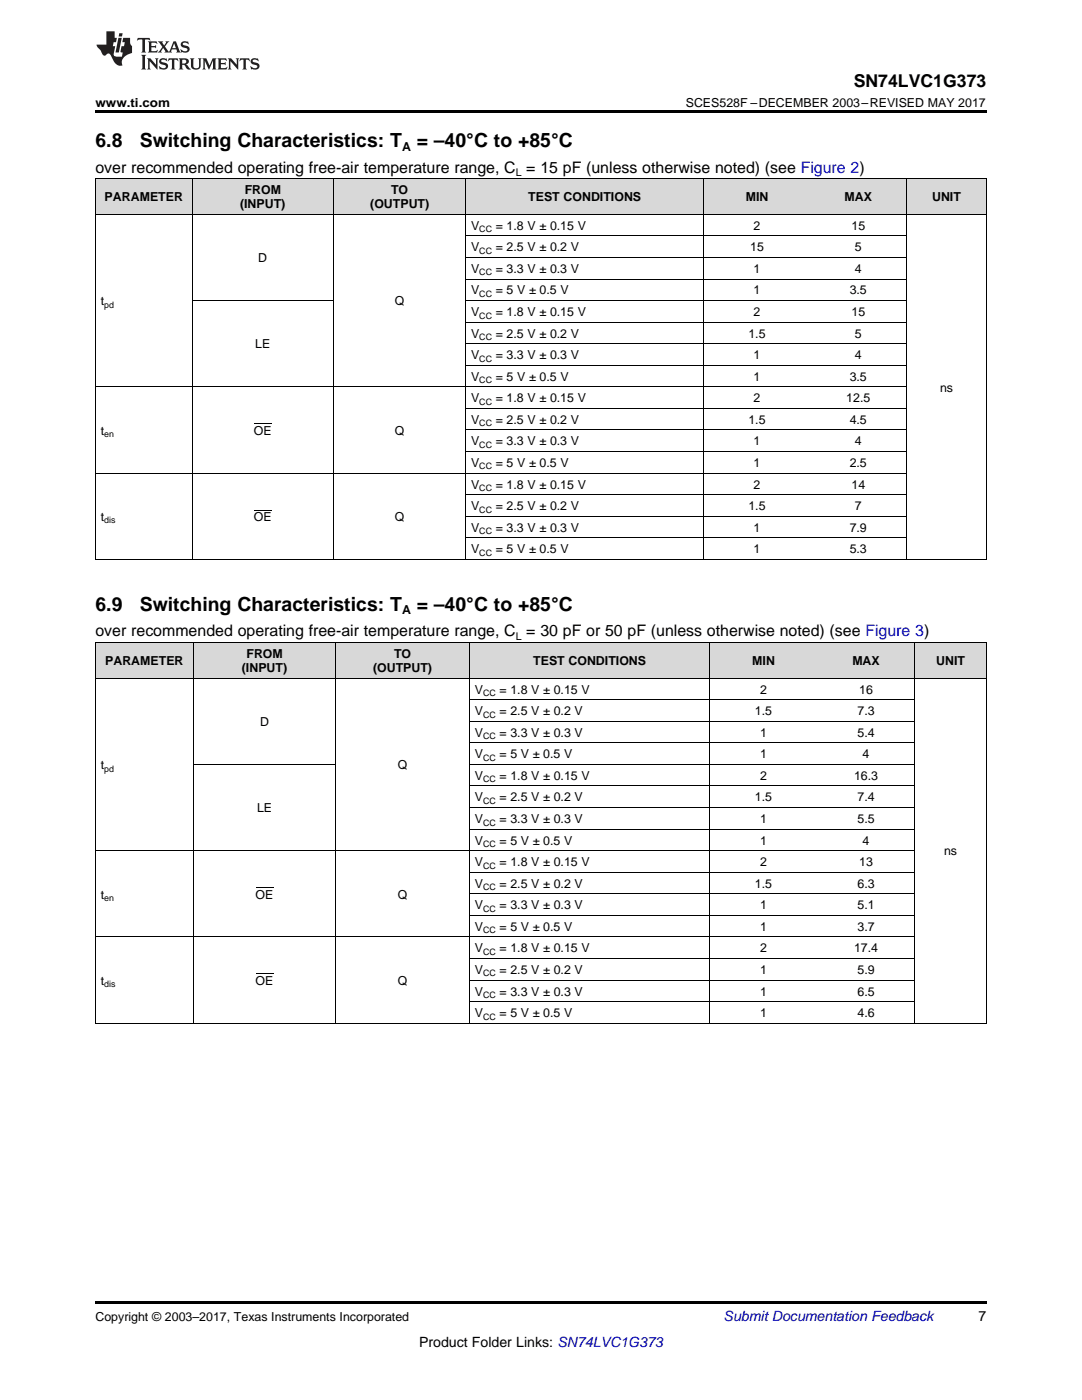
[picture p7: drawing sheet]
<svg xmlns="http://www.w3.org/2000/svg" width="216mm" height="279mm" viewBox="0 0 216 279" stroke-linecap="round" stroke-linejoin="round" font-family="sans-serif">
<defs><g id="words">
<g font-size="3.9">
<text x="19" y="29.3">6.8</text>
<text x="27.9" y="29.3">Switching Characteristics: T</text>
<text x="83.2" y="29.3">= –40°C to +85°C</text>
<text x="19" y="121.8">6.9</text>
<text x="27.9" y="121.8">Switching Characteristics: T</text>
<text x="83.2" y="121.8">= –40°C to +85°C</text>
</g>
<text font-size="3.5" x="170.4" y="17.3">SN74LVC1G373</text>
<g font-size="3.2">
<text x="19" y="34.4">over recommended operating free-air temperature range, C = 15 pF (unless otherwise noted) (see Figure 2)</text>
<text x="19" y="127">over recommended operating free-air temperature range, C = 30 pF or 50 pF (unless otherwise noted) (see Figure 3)</text>
</g>
<text font-size="2.8" fill="#0000c8" x="144.4" y="263.6">Submit Documentation Feedback</text>
<g font-size="2.8">
<text x="195.3" y="263.6">7</text>
<text x="83.6" y="268.9">Product Folder Links: SN74LVC1G373</text>
</g>
<g font-size="2.5">
<text x="19" y="21.4">www.ti.com</text>
<text x="136.8" y="21.4">SCES528F –DECEMBER 2003–REVISED MAY 2017</text>
<text x="80.2" y="30.1">A</text>
<text x="20.9" y="40.1">PARAMETER</text>
<text x="47.9" y="41.6">(INPUT)</text>
<text x="48.8" y="38.7">FROM</text>
<text x="73.9" y="41.6">(OUTPUT)</text>
<text x="78" y="38.7">TO</text>
<text x="105.4" y="40.1">TEST CONDITIONS</text>
<text x="148.8" y="40.1">MIN</text>
<text x="168.5" y="40.1">MAX</text>
<text x="186" y="40.1">UNIT</text>
<text x="94" y="45.9">V</text>
<text x="98.9" y="45.9">= 1.8 V ± 0.15 V</text>
<text x="150.4" y="45.9">2</text>
<text x="169.9" y="45.9">15</text>
<text x="51.5" y="52.3">D</text>
<text x="94" y="50.2">V</text>
<text x="98.9" y="50.2">= 2.5 V ± 0.2 V</text>
<text x="149.7" y="50.2">15</text>
<text x="170.6" y="50.2">5</text>
<text x="94" y="54.5">V</text>
<text x="94" y="58.8">V</text>
<text x="98.9" y="54.5">= 3.3 V ± 0.3 V</text>
<text x="98.9" y="58.8">= 5 V ± 0.5 V</text>
<text x="150.4" y="54.5">1</text>
<text x="150.4" y="58.8">1</text>
<text x="169.5" y="58.8">3.5</text>
<text x="170.6" y="54.5">4</text>
<text x="20.1" y="60.9">t</text>
<text x="78.8" y="60.9">Q</text>
<text x="94" y="63.1">V</text>
<text x="98.9" y="63.1">= 1.8 V ± 0.15 V</text>
<text x="150.4" y="63.1">2</text>
<text x="169.9" y="63.1">15</text>
<text x="50.9" y="69.5">LE</text>
<text x="94" y="67.4">V</text>
<text x="94" y="71.7">V</text>
<text x="98.9" y="67.4">= 2.5 V ± 0.2 V</text>
<text x="98.9" y="71.7">= 3.3 V ± 0.3 V</text>
<text x="149.3" y="67.4">1.5</text>
<text x="150.4" y="71.7">1</text>
<text x="170.6" y="67.4">5</text>
<text x="170.6" y="71.7">4</text>
<text x="94" y="76">V</text>
<text x="98.9" y="76">= 5 V ± 0.5 V</text>
<text x="150.4" y="76">1</text>
<text x="169.5" y="76">3.5</text>
<text x="94" y="80.3">V</text>
<text x="98.9" y="80.3">= 1.8 V ± 0.15 V</text>
<text x="150.4" y="80.3">2</text>
<text x="168.9" y="80.3">12.5</text>
<text x="187.6" y="78.1">ns</text>
<text x="20.1" y="86.7">t</text>
<text x="50.7" y="86.7">OE</text>
<text x="78.8" y="86.7">Q</text>
<text x="94" y="84.6">V</text>
<text x="94" y="88.9">V</text>
<text x="98.9" y="84.6">= 2.5 V ± 0.2 V</text>
<text x="98.9" y="88.9">= 3.3 V ± 0.3 V</text>
<text x="149.3" y="84.6">1.5</text>
<text x="150.4" y="88.9">1</text>
<text x="169.5" y="84.6">4.5</text>
<text x="170.6" y="88.9">4</text>
<text x="94" y="93.2">V</text>
<text x="98.9" y="93.2">= 5 V ± 0.5 V</text>
<text x="150.4" y="93.2">1</text>
<text x="169.5" y="93.2">2.5</text>
<text x="94" y="97.5">V</text>
<text x="94" y="101.8">V</text>
<text x="98.9" y="97.5">= 1.8 V ± 0.15 V</text>
<text x="98.9" y="101.8">= 2.5 V ± 0.2 V</text>
<text x="149.3" y="101.8">1.5</text>
<text x="150.4" y="97.5">2</text>
<text x="169.9" y="97.5">14</text>
<text x="170.6" y="101.8">7</text>
<text x="20.1" y="104">t</text>
<text x="50.7" y="104">OE</text>
<text x="78.8" y="104">Q</text>
<text x="94" y="106.1">V</text>
<text x="98.9" y="106.1">= 3.3 V ± 0.3 V</text>
<text x="150.4" y="106.1">1</text>
<text x="169.5" y="106.1">7.9</text>
<text x="94" y="110.4">V</text>
<text x="98.9" y="110.4">= 5 V ± 0.5 V</text>
<text x="150.4" y="110.4">1</text>
<text x="169.5" y="110.4">5.3</text>
<text x="80.2" y="122.6">A</text>
<text x="49.2" y="131.3">FROM</text>
<text x="78.6" y="131.3">TO</text>
<text x="21" y="132.7">PARAMETER</text>
<text x="48.3" y="134.1">(INPUT)</text>
<text x="74.4" y="134.1">(OUTPUT)</text>
<text x="106.4" y="132.7">TEST CONDITIONS</text>
<text x="150.1" y="132.7">MIN</text>
<text x="170.1" y="132.7">MAX</text>
<text x="186.8" y="132.7">UNIT</text>
<text x="94.8" y="138.4">V</text>
<text x="94.8" y="142.7">V</text>
<text x="99.7" y="138.4">= 1.8 V ± 0.15 V</text>
<text x="99.7" y="142.7">= 2.5 V ± 0.2 V</text>
<text x="150.6" y="142.7">1.5</text>
<text x="151.7" y="138.4">2</text>
<text x="171.1" y="142.7">7.3</text>
<text x="171.4" y="138.4">16</text>
<text x="51.9" y="144.9">D</text>
<text x="94.8" y="147">V</text>
<text x="99.7" y="147">= 3.3 V ± 0.3 V</text>
<text x="151.7" y="147">1</text>
<text x="171.1" y="147">5.4</text>
<text x="20.1" y="153.5">t</text>
<text x="79.4" y="153.5">Q</text>
<text x="94.8" y="151.3">V</text>
<text x="94.8" y="155.6">V</text>
<text x="99.7" y="151.3">= 5 V ± 0.5 V</text>
<text x="99.7" y="155.6">= 1.8 V ± 0.15 V</text>
<text x="151.7" y="151.3">1</text>
<text x="151.7" y="155.6">2</text>
<text x="170.4" y="155.6">16.3</text>
<text x="172.1" y="151.3">4</text>
<text x="94.8" y="159.9">V</text>
<text x="99.7" y="159.9">= 2.5 V ± 0.2 V</text>
<text x="150.6" y="159.9">1.5</text>
<text x="171.1" y="159.9">7.4</text>
<text x="51.3" y="162.1">LE</text>
<text x="94.8" y="164.3">V</text>
<text x="99.7" y="164.3">= 3.3 V ± 0.3 V</text>
<text x="151.7" y="164.3">1</text>
<text x="171.1" y="164.3">5.5</text>
<text x="94.8" y="168.6">V</text>
<text x="94.8" y="172.9">V</text>
<text x="99.7" y="168.6">= 5 V ± 0.5 V</text>
<text x="99.7" y="172.9">= 1.8 V ± 0.15 V</text>
<text x="151.7" y="168.6">1</text>
<text x="151.7" y="172.9">2</text>
<text x="171.4" y="172.9">13</text>
<text x="172.1" y="168.6">4</text>
<text x="188.4" y="170.7">ns</text>
<text x="20.1" y="179.3">t</text>
<text x="51" y="179.3">OE</text>
<text x="79.4" y="179.3">Q</text>
<text x="94.8" y="177.2">V</text>
<text x="99.7" y="177.2">= 2.5 V ± 0.2 V</text>
<text x="150.6" y="177.2">1.5</text>
<text x="171.1" y="177.2">6.3</text>
<text x="94.8" y="181.5">V</text>
<text x="94.8" y="185.8">V</text>
<text x="99.7" y="181.5">= 3.3 V ± 0.3 V</text>
<text x="99.7" y="185.8">= 5 V ± 0.5 V</text>
<text x="151.7" y="181.5">1</text>
<text x="151.7" y="185.8">1</text>
<text x="171.1" y="181.5">5.1</text>
<text x="171.1" y="185.8">3.7</text>
<text x="94.8" y="190.1">V</text>
<text x="99.7" y="190.1">= 1.8 V ± 0.15 V</text>
<text x="151.7" y="190.1">2</text>
<text x="170.4" y="190.1">17.4</text>
<text x="20.1" y="196.5">t</text>
<text x="51" y="196.5">OE</text>
<text x="79.4" y="196.5">Q</text>
<text x="94.8" y="194.4">V</text>
<text x="99.7" y="194.4">= 2.5 V ± 0.2 V</text>
<text x="151.7" y="194.4">1</text>
<text x="171.1" y="194.4">5.9</text>
<text x="94.8" y="198.7">V</text>
<text x="94.8" y="203">V</text>
<text x="99.7" y="198.7">= 3.3 V ± 0.3 V</text>
<text x="99.7" y="203">= 5 V ± 0.5 V</text>
<text x="151.7" y="198.7">1</text>
<text x="151.7" y="203">1</text>
<text x="171.1" y="198.7">6.5</text>
<text x="171.1" y="203">4.6</text>
<text x="19" y="263.6">Copyright © 2003–2017, Texas Instruments Incorporated</text>
</g>
<g font-size="2.1">
<text x="102.9" y="35.1">L</text>
<text x="102.9" y="127.6">L</text>
</g>
<g font-size="1.8">
<text x="95.6" y="46.4">CC</text>
<text x="95.6" y="50.7">CC</text>
<text x="95.6" y="55">CC</text>
<text x="95.6" y="59.3">CC</text>
<text x="20.8" y="61.4">pd</text>
<text x="95.6" y="63.6">CC</text>
<text x="95.6" y="67.9">CC</text>
<text x="95.6" y="72.2">CC</text>
<text x="95.6" y="76.5">CC</text>
<text x="95.6" y="80.8">CC</text>
<text x="20.8" y="87.2">en</text>
<text x="95.6" y="85.1">CC</text>
<text x="95.6" y="89.4">CC</text>
<text x="95.6" y="93.7">CC</text>
<text x="95.6" y="98">CC</text>
<text x="20.8" y="104.5">dis</text>
<text x="95.6" y="102.3">CC</text>
<text x="95.6" y="106.6">CC</text>
<text x="95.6" y="110.9">CC</text>
<text x="96.4" y="138.9">CC</text>
<text x="96.4" y="143.2">CC</text>
<text x="96.4" y="147.5">CC</text>
<text x="20.8" y="154">pd</text>
<text x="96.4" y="151.8">CC</text>
<text x="96.4" y="156.1">CC</text>
<text x="96.4" y="160.4">CC</text>
<text x="96.4" y="164.7">CC</text>
<text x="96.4" y="169.1">CC</text>
<text x="96.4" y="173.4">CC</text>
<text x="20.8" y="179.8">en</text>
<text x="96.4" y="177.7">CC</text>
<text x="96.4" y="182">CC</text>
<text x="96.4" y="186.3">CC</text>
<text x="96.4" y="190.6">CC</text>
<text x="20.8" y="197">dis</text>
<text x="96.4" y="194.9">CC</text>
<text x="96.4" y="199.2">CC</text>
<text x="96.4" y="203.5">CC</text>
</g>
</g></defs>
<g fill="#d8d8d8">
<path d="M19 128.3h19.6v7.1h-19.6z"/>
<path d="M38.6 128.3h28.4v7.1h-28.4z"/>
<path d="M67 128.3h26.7v7.1h-26.7z"/>
<path d="M93.7 128.3h48v7.1h-48z"/>
<path d="M141.7 128.3h21.4v7.1h-21.4z"/>
<path d="M163.1 128.3h19.5v7.1h-19.5z"/>
<path d="M182.6 128.3h14.2v7.1h-14.2z"/>
<path d="M19 35.7h19.4v7.1h-19.4z"/>
<path d="M38.4 35.7h28.2v7.1h-28.2z"/>
<path d="M66.6 35.7h26.4v7.1h-26.4z"/>
<path d="M93 35.7h47.5v7.1h-47.5z"/>
<path d="M140.5 35.7h21.1v7.1h-21.1z"/>
<path d="M161.6 35.7h19.4v7.1h-19.4z"/>
<path d="M181 35.7h15.8v7.1h-15.8z"/>
</g>
<path d="M19 22h177.8v.5h-177.8zM19 111.7h.2zM66.5 111.7h.1zM92.9 111.7h.1zM140.4 111.7h.1zM161.5 111.7h.1zM180.9 111.7h.1zM196.7 111.7h.1zM19 259.7h177.8v.5h-177.8z" fill="#000"/>
<g fill="none" stroke="#000" stroke-width=".2">
<path d="M19 35.6h177.8M19.1 35.7v76M38.3 35.7v76M66.5 35.7v76M92.9 35.7v76M140.5 35.7v76M180.9 35.7v76M196.8 35.7v76M19 42.8h177.8M38.4 60h28.1M93 60h87.9M93 55.7h87.9"/>
<path d="M93 51.4h87.9M93 47.1h87.9M19 77.2h161.9M93 72.9h87.9M93 68.6h87.9M93 64.3h87.9M19 94.4h161.9M93 98.7h87.9M93 90.1h87.9M93 85.8h87.9M93 81.5h87.9M19 111.6h177.8"/>
<path d="M93 107.3h87.9M93 103h87.9M19 135.3h177.8M19 128.2h177.8M19.1 128.3v76M38.5 128.3v76M67 128.3v76M93.6 128.3v76M93.7 139.6h88.9M141.7 128.3v76M182.5 128.3v76M196.8 128.3v76"/>
<path d="M38.6 152.6h28.4M93.7 156.9h88.9M93.7 152.6h88.9M93.7 148.3h88.9M93.7 144h88.9M19 169.8h163.6M93.7 178.4h88.9M93.7 174.1h88.9M93.7 165.5h88.9M93.7 161.2h88.9M19 187h163.6M93.7 199.9h88.9"/>
<path d="M93.7 195.6h88.9M93.7 191.3h88.9M93.7 182.7h88.9M19 204.2h177.8"/>
</g>
<g fill="#231f20">
<path d="M27.5 7.6l-.1 .5 .4-.2h.6v.1v2.1l-.2 .4h1l-.3-.4v-2.1l.1-.1h.5l.5 .2-.2-.5zM29.5 8.3l.2 .3v1.5l-.2 .4h1.8l.2-.6a1.04 1.04 0 0 1-1.3 .2v-.7h.6l.3 .2v-.6l-.3 .2h-.6v-.6l.8-.1 .4 .3-.2-.5zM31.5 8.3l.9 1.1-.9 1.1h.8l-.2-.2 .5-.7 .4 .7-.2 .2h1.5l-.1-.2 .1-.4h.9l.1 .4-.2 .2h1l-.3-.3-.7-1.9h-.5l-.9 2-.8-1 .9-1h-.8l.1 .3-.3 .5-.4-.6 .2-.2zM34.7 8.6l.4 1h-.7zM36.3 8.4a.63 .63 0 0 0-.2 .7 .63 .63 0 0 0 .6 .4l.6 .2 .1 .2a.75 .75 0 0 1-.7 .4 .75 .75 0 0 1-.6-.5l.1 .7 .1-.1a1.11 1.11 0 0 0 1.5-.6 1.13 1.13 0 0 0-1.2-.8l-.1-.4a1.04 1.04 0 0 1 1.2 .2l-.2-.5-.1 .1-.5-.2zM28.2 10.9l.2 .4v2.2l-.2 .4h1l-.3-.4v-2.2l.3-.4zM29.3 11.6l.3 .4v1.5l-.3 .4h.8l-.2-.4v-1.3l1.5 1.7v-1.9l.2-.4h-.7l.2 .4v.9l-1.1-1.3zM32 11.8a.62 .62 0 0 0-.2 .7 .62 .62 0 0 0 .6 .4l.6 .1 .1 .3a.76 .76 0 0 1-.7 .3 .76 .76 0 0 1-.6-.4l.1 .7 .1-.1a1.11 1.11 0 0 0 1.5-.6 1.13 1.13 0 0 0-1.2-.8l-.1-.4a1.04 1.04 0 0 1 1.2 .2l-.2-.6-.1 .1-.5-.1zM33.7 11.6l-.2 .6a.61 .61 0 0 1 .8-.3v1.6l-.2 .4h.9l-.2-.4v-1.6a.63 .63 0 0 1 .8 .3l-.2-.6zM35.6 11.6l.3 .4v1.5l-.3 .4h1l-.2-.2v-.8l.5 .2a.76 .76 0 0 0 1.2 .7l-1-1a.58 .58 0 0 0 .6-.5 .58 .58 0 0 0-.5-.6zM36.4 11.9h.1a.45 .45 0 0 1 .5 .1 .45 .45 0 0 1 .1 .5l-.7 .2zM37.9 11.6l.2 .2a2.17 2.17 0 0 0 .3 1.9 .99 .99 0 0 0 1.6-.6v-1.1l.2-.4h-.7l.2 .2a1.92 1.92 0 0 1-.2 1.8 .6 .6 0 0 1-.9-.5v-1.1l.2-.4zM40.4 11.6l.2 .4v1.5l-.2 .4h.7l-.2-.4v-1.4l.8 1.8 .8-1.8v1.4l-.2 .4h.9l-.2-.4v-1.5l.2-.4h-.8l-.6 1.5-.6-1.5zM43.4 11.6l.2 .4v1.5l-.2 .4h1.8l.2-.6a1.04 1.04 0 0 1-1.3 .1v-.6h.5l.4 .2v-.6l-.4 .2h-.5v-.7h.8l.3 .3-.1-.6zM45.5 11.6l.2 .4v1.5l-.2 .4h.7l-.2-.4v-1.3l1.5 1.7v-1.9l.2-.4h-.7l.2 .4v.9l-1.1-1.3zM47.9 11.6l-.1 .6a.61 .61 0 0 1 .8-.3v1.6l-.3 .4h1l-.3-.4 .1-1.6a.63 .63 0 0 1 .7 .3l-.1-.6zM50.2 11.8a.62 .62 0 0 0-.2 .7 .62 .62 0 0 0 .6 .4l.6 .1 .2 .3a.76 .76 0 0 1-.8 .3 .76 .76 0 0 1-.6-.4l.1 .7 .2-.1a1.11 1.11 0 0 0 1.5-.6 1.13 1.13 0 0 0-1.3-.8l-.1-.4a1.04 1.04 0 0 1 1.2 .2l-.1-.6-.2 .1-.5-.1z"/>
<path d="M21.2 6.3v2.6h-1.9l.1 .4 .7 .9a.91 .91 0 0 0 1 .8 .56 .56 0 0 1 .5-.3 .56 .56 0 0 1 .5 .3l.4 .8a1.53 1.53 0 0 0 1.9 1.2 1.54 1.54 0 0 1 1-2.1l.9-.3v-1.4a1.52 1.52 0 0 1-.3-1.6h-1.4l-.2 .8h.5l-.2 .8h-.4l-.2 1v.2l.4 .1-.2 .8a1.93 1.93 0 0 1-1.6-.3l.3-1.8h-.5l.2-.8h.4l.2-.8h-.4v-1.3zM23.6 7.6l-.6 2.9h.7l.6-2.9zM23.8 6.6l-.1 .7h.6l.2-.7z"/>
</g>
<path d="M50.7 84.6h3.5M50.7 101.8h3.5M51 177.2h3.6M51 194.4h3.6" fill="none" stroke="#000" stroke-width=".2"/>
<use href="#words"/>
</svg>
